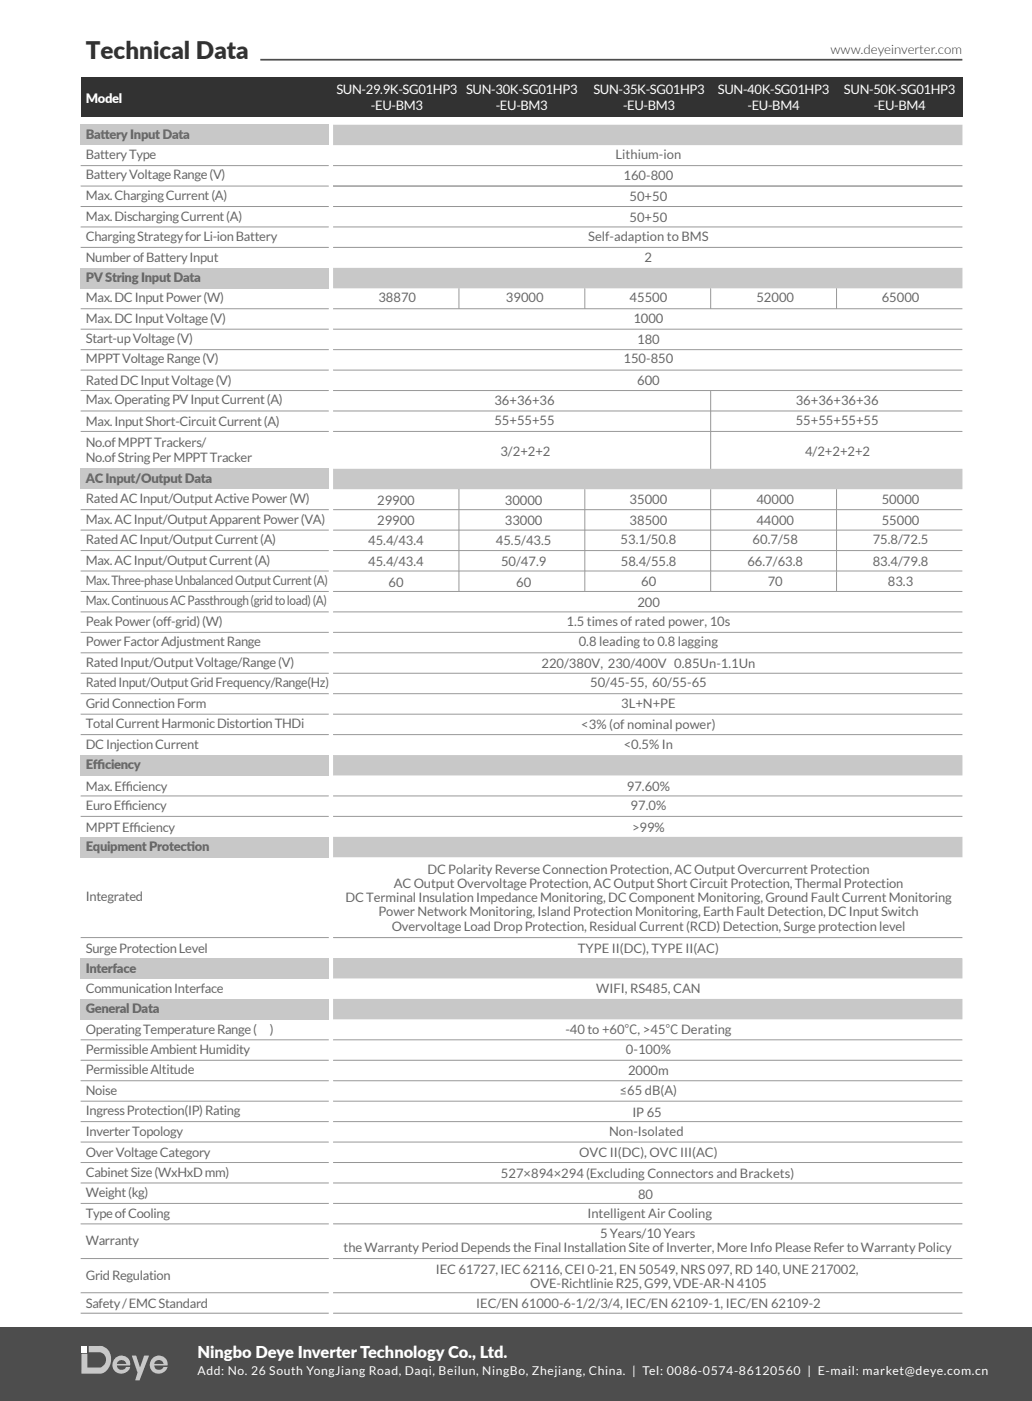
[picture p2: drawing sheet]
<svg xmlns="http://www.w3.org/2000/svg" width="210mm" height="285mm" viewBox="0 0 210 285" stroke-linecap="round" stroke-linejoin="round" font-family="sans-serif">
<defs><g id="words">
<text font-size="4.9" fill="#323333" x="17.5" y="12">Technical Data</text>
<text font-size="3.3" fill="#fff" x="40.2" y="276.2">Ningbo Deye Inverter Technology Co., Ltd.</text>
<text font-size="2.6" fill="#323333" x="169" y="10.9">www.deyeinverter.com</text>
<g font-size="2.6" fill="#fff">
<text x="17.5" y="20.9">Model</text>
<text x="68.5" y="19.1">SUN-29.9K-SG01HP3 SUN-30K-SG01HP3</text>
<text x="75.5" y="22.3">-EU-BM3</text>
<text x="100.9" y="22.3">-EU-BM3</text>
<text x="120.7" y="19.1">SUN-35K-SG01HP3</text>
<text x="126.8" y="22.3">-EU-BM3</text>
<text x="146.1" y="19.1">SUN-40K-SG01HP3</text>
<text x="152.1" y="22.3">-EU-BM4</text>
<text x="171.7" y="19.1">SUN-50K-SG01HP3</text>
<text x="177.8" y="22.3">-EU-BM4</text>
</g>
<g font-size="2.6" fill="#666767">
<text x="17.5" y="28.3">Bat</text>
<text x="20.5" y="28.3">tery Input Data</text>
<text x="17.5" y="32.3">Battery Type</text>
<text x="125.3" y="32.3">Lithium-ion</text>
<text x="17.5" y="36.5">Battery Voltage Range (V)</text>
<text x="17.5" y="40.6">Max. Charging Current (A)</text>
<text x="126.9" y="36.6">160-800</text>
<text x="128.1" y="40.8">50+50</text>
<text x="17.5" y="44.9">Max. Discharging Current (A)</text>
<text x="128.1" y="45.1">50+50</text>
<text x="17.5" y="49">Charging Strategy for Li-ion Battery</text>
<text x="17.5" y="53.2">Number of Battery Input</text>
<text x="119.7" y="49.1">Self-adaption to BMS</text>
<text x="131.2" y="53.2">2</text>
<text x="17.5" y="57.4">PV String Input Data</text>
<text x="17.5" y="61.5">Max. DC Input Power (W)</text>
<text x="17.5" y="65.6">Max. DC Input Voltage (V)</text>
<text x="77" y="61.5">38870</text>
<text x="103" y="61.5">39000</text>
<text x="128.1" y="61.5">45500</text>
<text x="128.9" y="65.7">1000</text>
<text x="153.9" y="61.5">52000</text>
<text x="179.4" y="61.5">65000</text>
<text x="17.5" y="69.8">Start-up Voltage (V)</text>
<text x="129.6" y="69.9">180</text>
<text x="17.5" y="73.9">MPPT Voltage Range (V)</text>
<text x="126.9" y="73.9">150-850</text>
<text x="17.5" y="78.3">Rated DC Input Voltage (V)</text>
<text x="17.5" y="82.2">Max. Operating PV Input Current (A)</text>
<text x="100.6" y="82.3">36+36+36</text>
<text x="129.6" y="78.3">600</text>
<text x="161.9" y="82.3">36+36+36+36</text>
<text x="17.5" y="86.7">Max. Input Short-Circuit Current (A)</text>
<text x="100.6" y="86.5">55+55+55</text>
<text x="161.9" y="86.5">55+55+55+55</text>
<text x="17.5" y="90.9">No.of MPPT Trackers/</text>
<text x="17.5" y="94">No.of String Per MPPT Tracker</text>
<text x="101.8" y="92.7">3/2+2+2</text>
<text x="163.8" y="92.7">4/2+2+2+2</text>
<text x="17.5" y="98.3">AC Input/Output Data</text>
<text x="17.5" y="102.3">Rated AC Input/Output Active Power(W)</text>
<text x="17.5" y="106.5">Max. AC Input/Output Apparent Power(VA)</text>
<text x="76.7" y="102.7">29900</text>
<text x="76.7" y="106.9">29900</text>
<text x="102.7" y="102.7">30000</text>
<text x="102.7" y="106.9">33000</text>
<text x="128.1" y="102.5">35000</text>
<text x="128.1" y="106.7">38500</text>
<text x="153.9" y="102.6">40000</text>
<text x="153.9" y="106.7">44000</text>
<text x="179.4" y="102.6">50000</text>
<text x="179.4" y="106.7">55000</text>
<text x="17.5" y="110.7">Rated AC Input/Output Current(A)</text>
<text x="74.9" y="110.8">45.4/43.4</text>
<text x="100.9" y="110.8">45.5/43.5</text>
<text x="126.3" y="110.7">53.1/50.8</text>
<text x="153.2" y="110.7">60.7/58</text>
<text x="177.6" y="110.7">75.8/72.5</text>
<text x="17.5" y="114.9">Max. AC Input/Output Current(A)</text>
<text x="17.5" y="118.9">Max. Three-phase Unbalanced Output Current (A)</text>
<text x="74.9" y="115.2">45.4/43.4</text>
<text x="79.1" y="119.4">60</text>
<text x="102" y="115.2">50/47.9</text>
<text x="105" y="119.4">60</text>
<text x="126.3" y="115.1">58.4/55.8</text>
<text x="130.5" y="119.2">60</text>
<text x="152.1" y="115.1">66.7/63.8</text>
<text x="156.2" y="119.2">70</text>
<text x="177.6" y="115.1">83.4/79.8</text>
<text x="180.7" y="119.2">83.3</text>
<text x="17.5" y="123.1">Max. Continuous AC Passthrough (grid to load) (A)</text>
<text x="129.7" y="123.5">200</text>
<text x="17.5" y="127.3">Peak Power (off-grid)(W)</text>
<text x="17.5" y="131.5">Power Factor Adjustment Range</text>
<text x="115.3" y="127.3">1.5 times of rated power, 10s</text>
<text x="117.8" y="131.5">0.8 leading to 0.8 lagging</text>
<text x="17.5" y="135.7">Rated Input/Output Voltage/Range (V)</text>
<text x="110.2" y="135.8">220/380V, 230/400V 0.85Un-1.1Un</text>
<text x="17.5" y="139.8">Rated Input/Output Grid Frequency/Range(Hz)</text>
<text x="17.5" y="144">Grid Connection Form</text>
<text x="120.1" y="139.8">50/45-55, 60/55-65</text>
<text x="17.5" y="148.2">Total Current Harmonic Distortion THDi</text>
<text x="118.3" y="148.3">&lt;3% (of nominal power)</text>
<text x="126.4" y="144.1">3L+N+PE</text>
<text x="17.5" y="152.3">DC Injection Current</text>
<text x="126.9" y="152.4">&lt;0.5% In</text>
<text x="17.5" y="160.8">Max. Eff</text>
<text x="17.5" y="156.4">Ef</text>
<text x="18.9" y="156.4">f</text>
<text x="18.9" y="156.4">iciency</text>
<text x="25.6" y="160.8">iciency</text>
<text x="127.6" y="160.9">97.60%</text>
<text x="17.5" y="164.9">Euro Eff</text>
<text x="25.5" y="164.9">iciency</text>
<text x="128.3" y="164.8">97.0%</text>
<text x="17.5" y="169.2">MPPT Eff</text>
<text x="17.5" y="173.2">Equipment Protect</text>
<text x="27.2" y="169.2">iciency</text>
<text x="37.9" y="173.2">ion</text>
<text x="128.6" y="169.3">&gt;99%</text>
<text x="87" y="177.8">DC Polarity Reverse Connection Protection, AC Output Overcurrent Protection</text>
<text x="17.5" y="183.4">Integrated</text>
<text x="70.3" y="183.5">DC Terminal Insulation Impedance Monitoring, DC Component Monitoring, Ground Fault Current Monitoring</text>
<text x="80.1" y="180.6">AC Output Overvoltage Protection, AC Output Short Circuit Protection, Thermal Protection</text>
<text x="77" y="186.4">Power Network Monitoring, Island Protection Monitoring, Earth Fault Detection, DC Input Switch</text>
<text x="79.7" y="189.3">Overvoltage Load Drop Protection, Residual Current (RCD) Detection, Surge protection level</text>
<text x="17.5" y="197.8">Interface</text>
<text x="17.5" y="193.8">Surge Protection Level</text>
<text x="117.6" y="193.9">TYPE II(DC), TYPE II(AC)</text>
<text x="17.5" y="202.1">Communication Interface</text>
<text x="121.3" y="202.1">WIFI, RS485, CAN</text>
<text x="17.5" y="206.2">General Data</text>
<text x="17.5" y="210.2">Operating Temperature Range (</text>
<text x="17.5" y="214.4">Permissible Ambient Humidity</text>
<text x="54.9" y="210.2">)</text>
<text x="115" y="210.3">-40 to +60℃, &gt;45℃ Derating</text>
<text x="127.4" y="214.4">0-100%</text>
<text x="17.5" y="218.5">Permissible Altitude</text>
<text x="127.8" y="218.6">2000m</text>
<text x="17.5" y="222.7">Noise</text>
<text x="17.5" y="226.9">Ingress Protection(IP) Rating</text>
<text x="126.1" y="222.8">≤65 dB(A)</text>
<text x="128.7" y="227.1">IP 65</text>
<text x="17.5" y="231">Inverter Topology</text>
<text x="123.9" y="231.1">Non-Isolated</text>
<text x="17.5" y="235.3">Over Voltage Category</text>
<text x="17.5" y="239.4">Cabinet Size (WxHxD mm)</text>
<text x="101.9" y="239.6">527×894×294(Excluding Connectors and Brackets)</text>
<text x="117.9" y="235.4">OVC II(DC), OVC III(AC)</text>
<text x="17.5" y="243.6">Weight (kg)</text>
<text x="129.8" y="244">80</text>
<text x="17.5" y="247.7">Type of Cooling</text>
<text x="119.5" y="247.7">Intelligent Air Cooling</text>
<text x="122.1" y="251.8">5 Years/10 Years</text>
<text x="17.5" y="253.3">Warranty</text>
<text x="69.9" y="254.7">the Warranty Period Depends the Final Installation Site of Inverter, More Info Please Refer to Warranty Policy</text>
<text x="17.5" y="260.4">Grid Regulation</text>
<text x="88.7" y="259.2">IEC 61727, IEC 62116, CEI 0-21, EN 50549, NRS 097, RD 140, UNE 217002,</text>
<text x="107.9" y="262.1">OVE-Richtlinie R25, G99, VDE-AR-N 4105</text>
<text x="17.5" y="266">Safety / EMC Standard</text>
<text x="96.9" y="266">IEC/EN 61000-6-1/2/3/4, IEC/EN 62109-1, IEC/EN 62109-2</text>
</g>
<text font-size="2.5" fill="#fff" x="40.2" y="279.6">Add: No. 26 South YongJiang Road, Daqi, Beilun, NingBo, Zhejiang, China. | Tel: 0086-0574-86120560 | E-mail: market@deye.com.cn</text>
</g></defs>
<path d="M53 12.1h142.8" fill="none" stroke="#4d4d4d" stroke-width=".35"/>
<path d="M0 270h210v15h-210z" fill="#4d4d4d"/>
<path d="M24 277l-.2 .5h1.9a.99 .99 0 0 0-.7-.8 .99 .99 0 0 0-1 .3zM23.5 276.3a1.79 1.79 0 0 1 2-.4 1.79 1.79 0 0 1 1 1.9h-2.7a.97 .97 0 0 0 .8 .8 .97 .97 0 0 0 1.1-.5h.8a1.83 1.83 0 0 1-2.7 1.1 1.83 1.83 0 0 1-.3-2.9zM26.8 275.8h.9l.8 2.4 .8-2.4h1l-1.9 5h-.9l.5-1.6zM31.6 277l-.2 .5h1.9a.98 .98 0 0 0-.7-.8 .98 .98 0 0 0-1 .3zM31.1 276.3a1.79 1.79 0 0 1 2-.4 1.79 1.79 0 0 1 1 1.9h-2.7a.97 .97 0 0 0 .8 .8 .97 .97 0 0 0 1.1-.5h.8a1.83 1.83 0 0 1-2.7 1.1 1.83 1.83 0 0 1-.3-2.9zM18.1 273.8h2.6a2.94 2.94 0 0 1 1.9 2.9 2.94 2.94 0 0 1-2.2 2.7h-3.8v-4h1.2v2.8h2.7a1.59 1.59 0 0 0 1.1-1.8 1.59 1.59 0 0 0-1.7-1.3h-1.8z" fill-rule="evenodd" fill="#c8c8c8"/>
<path d="M16.6 273.8h1.2v1.3h-1.2z" fill-rule="evenodd" fill="#fff"/>
<path d="M16.4 15.6h179.4v8h-179.4z" fill="#313333"/>
<path d="M67.8 37.8h128zM67.8 33.7h128M67.8 42h128M67.8 46.2h128M67.8 50.3h128" fill="none" stroke="#989898" stroke-width=".2"/>
<g fill="#c8c8c8">
<path d="M67.8 25.4h128v4.1h-128z"/>
<path d="M16.4 25.4h50.5v4.1h-50.5z"/>
</g>
<path d="M16.4 33.7h50.5M16.4 37.8h50.5M16.4 42h50.5M16.4 50.3h50.5M16.4 46.2h50.5" fill="none" stroke="#989898" stroke-width=".2"/>
<path d="M67.8 54.5h128v4.1h-128z" fill="#c8c8c8"/>
<path d="M93.4 58.6v4.2M119 58.6v4.2M144.6 58.6v4.2M170.2 58.6v4.2M67.8 62.8h128M67.8 71.1h128M67.8 67h128M67.8 75.3h128" fill="none" stroke="#989898" stroke-width=".2"/>
<path d="M16.4 54.5h50.5v4.1h-50.5z" fill="#c8c8c8"/>
<path d="M16.4 62.8h50.5M16.4 67h50.5M16.4 71.1h50.5M16.4 75.3h50.5M16.4 79.4h50.5M67.8 79.4h128M144.6 79.4v16M16.4 83.6h50.5M16.4 87.8h50.5M67.8 83.6h128M67.8 87.8h128" fill="none" stroke="#989898" stroke-width=".2"/>
<path d="M67.8 95.4h128v4.1h-128z" fill="#c8c8c8"/>
<path d="M93.4 99.5v20.8M119 99.5v20.9M144.6 99.5v20.9M170.2 99.5v20.9M67.8 103.7h128M67.8 107.8h128M67.8 112h128M67.8 116.2h128" fill="none" stroke="#989898" stroke-width=".2"/>
<path d="M16.4 95.4h50.5v4.1h-50.5z" fill="#c8c8c8"/>
<path d="M16.4 103.7h50.5M16.4 107.8h50.5M16.4 112h50.5M16.4 116.2h50.5M16.4 120.3h50.5M16.4 124.5h50.5M16.4 128.6h50.5M67.8 120.3h128M67.8 124.5h128M67.8 128.6h128" fill="none" stroke="#989898" stroke-width=".2"/>
<g fill="#c8c8c8">
<path d="M67.8 153.6h128v4.2h-128z"/>
<path d="M67.8 170.2h128v4.2h-128z"/>
</g>
<path d="M67.8 161.9h128M67.8 166.1h128" fill="none" stroke="#989898" stroke-width=".2"/>
<g fill="#c8c8c8">
<path d="M16.4 153.6h50.5v4.2h-50.5z"/>
<path d="M16.4 170.2h50.5v4.2h-50.5z"/>
</g>
<path d="M16.4 145.3h50.5M16.4 149.4h50.5M67.8 145.3h128M67.8 149.4h128M16.4 161.9h50.5M16.4 166.1h50.5M16.4 190.7h50.5M67.8 190.7h128" fill="none" stroke="#989898" stroke-width=".2"/>
<g fill="#c8c8c8">
<path d="M67.8 194.9h128v4.2h-128z"/>
<path d="M16.4 194.9h50.5v4.2h-50.5z"/>
</g>
<path d="M16.4 256h50.5M67.8 256h128" fill="none" stroke="#989898" stroke-width=".2"/>
<path d="M67.8 203.2h128v4.2h-128z" fill="#c8c8c8"/>
<path d="M67.8 211.5h128M67.8 215.7h128M67.8 219.8h128M67.8 228.2h128M67.8 232.3h128M67.8 236.5h128" fill="none" stroke="#989898" stroke-width=".2"/>
<path d="M16.4 203.2h50.5v4.2h-50.5z" fill="#c8c8c8"/>
<g fill="none" stroke="#989898" stroke-width=".2">
<path d="M16.4 211.5h50.5M16.4 215.7h50.5M16.4 219.8h50.5M16.4 224h50.5M16.4 228.2h50.5M16.4 232.3h50.5M16.4 236.5h50.5M67.8 224h128M16.4 240.6h50.5M16.4 244.8h50.5M16.4 249h50.5M67.8 240.6h128"/>
<path d="M67.8 249h128M67.8 244.8h128M16.4 263h50.5M16.4 267.1h50.5M67.8 267.1h128M67.8 263h128"/>
</g>
<path d="M16.4 132.8h50.5M16.4 137h50.5M67.8 137h128M67.8 132.8h128M16.4 141.1h50.5M67.8 141.1h128" fill="none" stroke="#979797" stroke-width=".2"/>
<use href="#words"/>
</svg>
